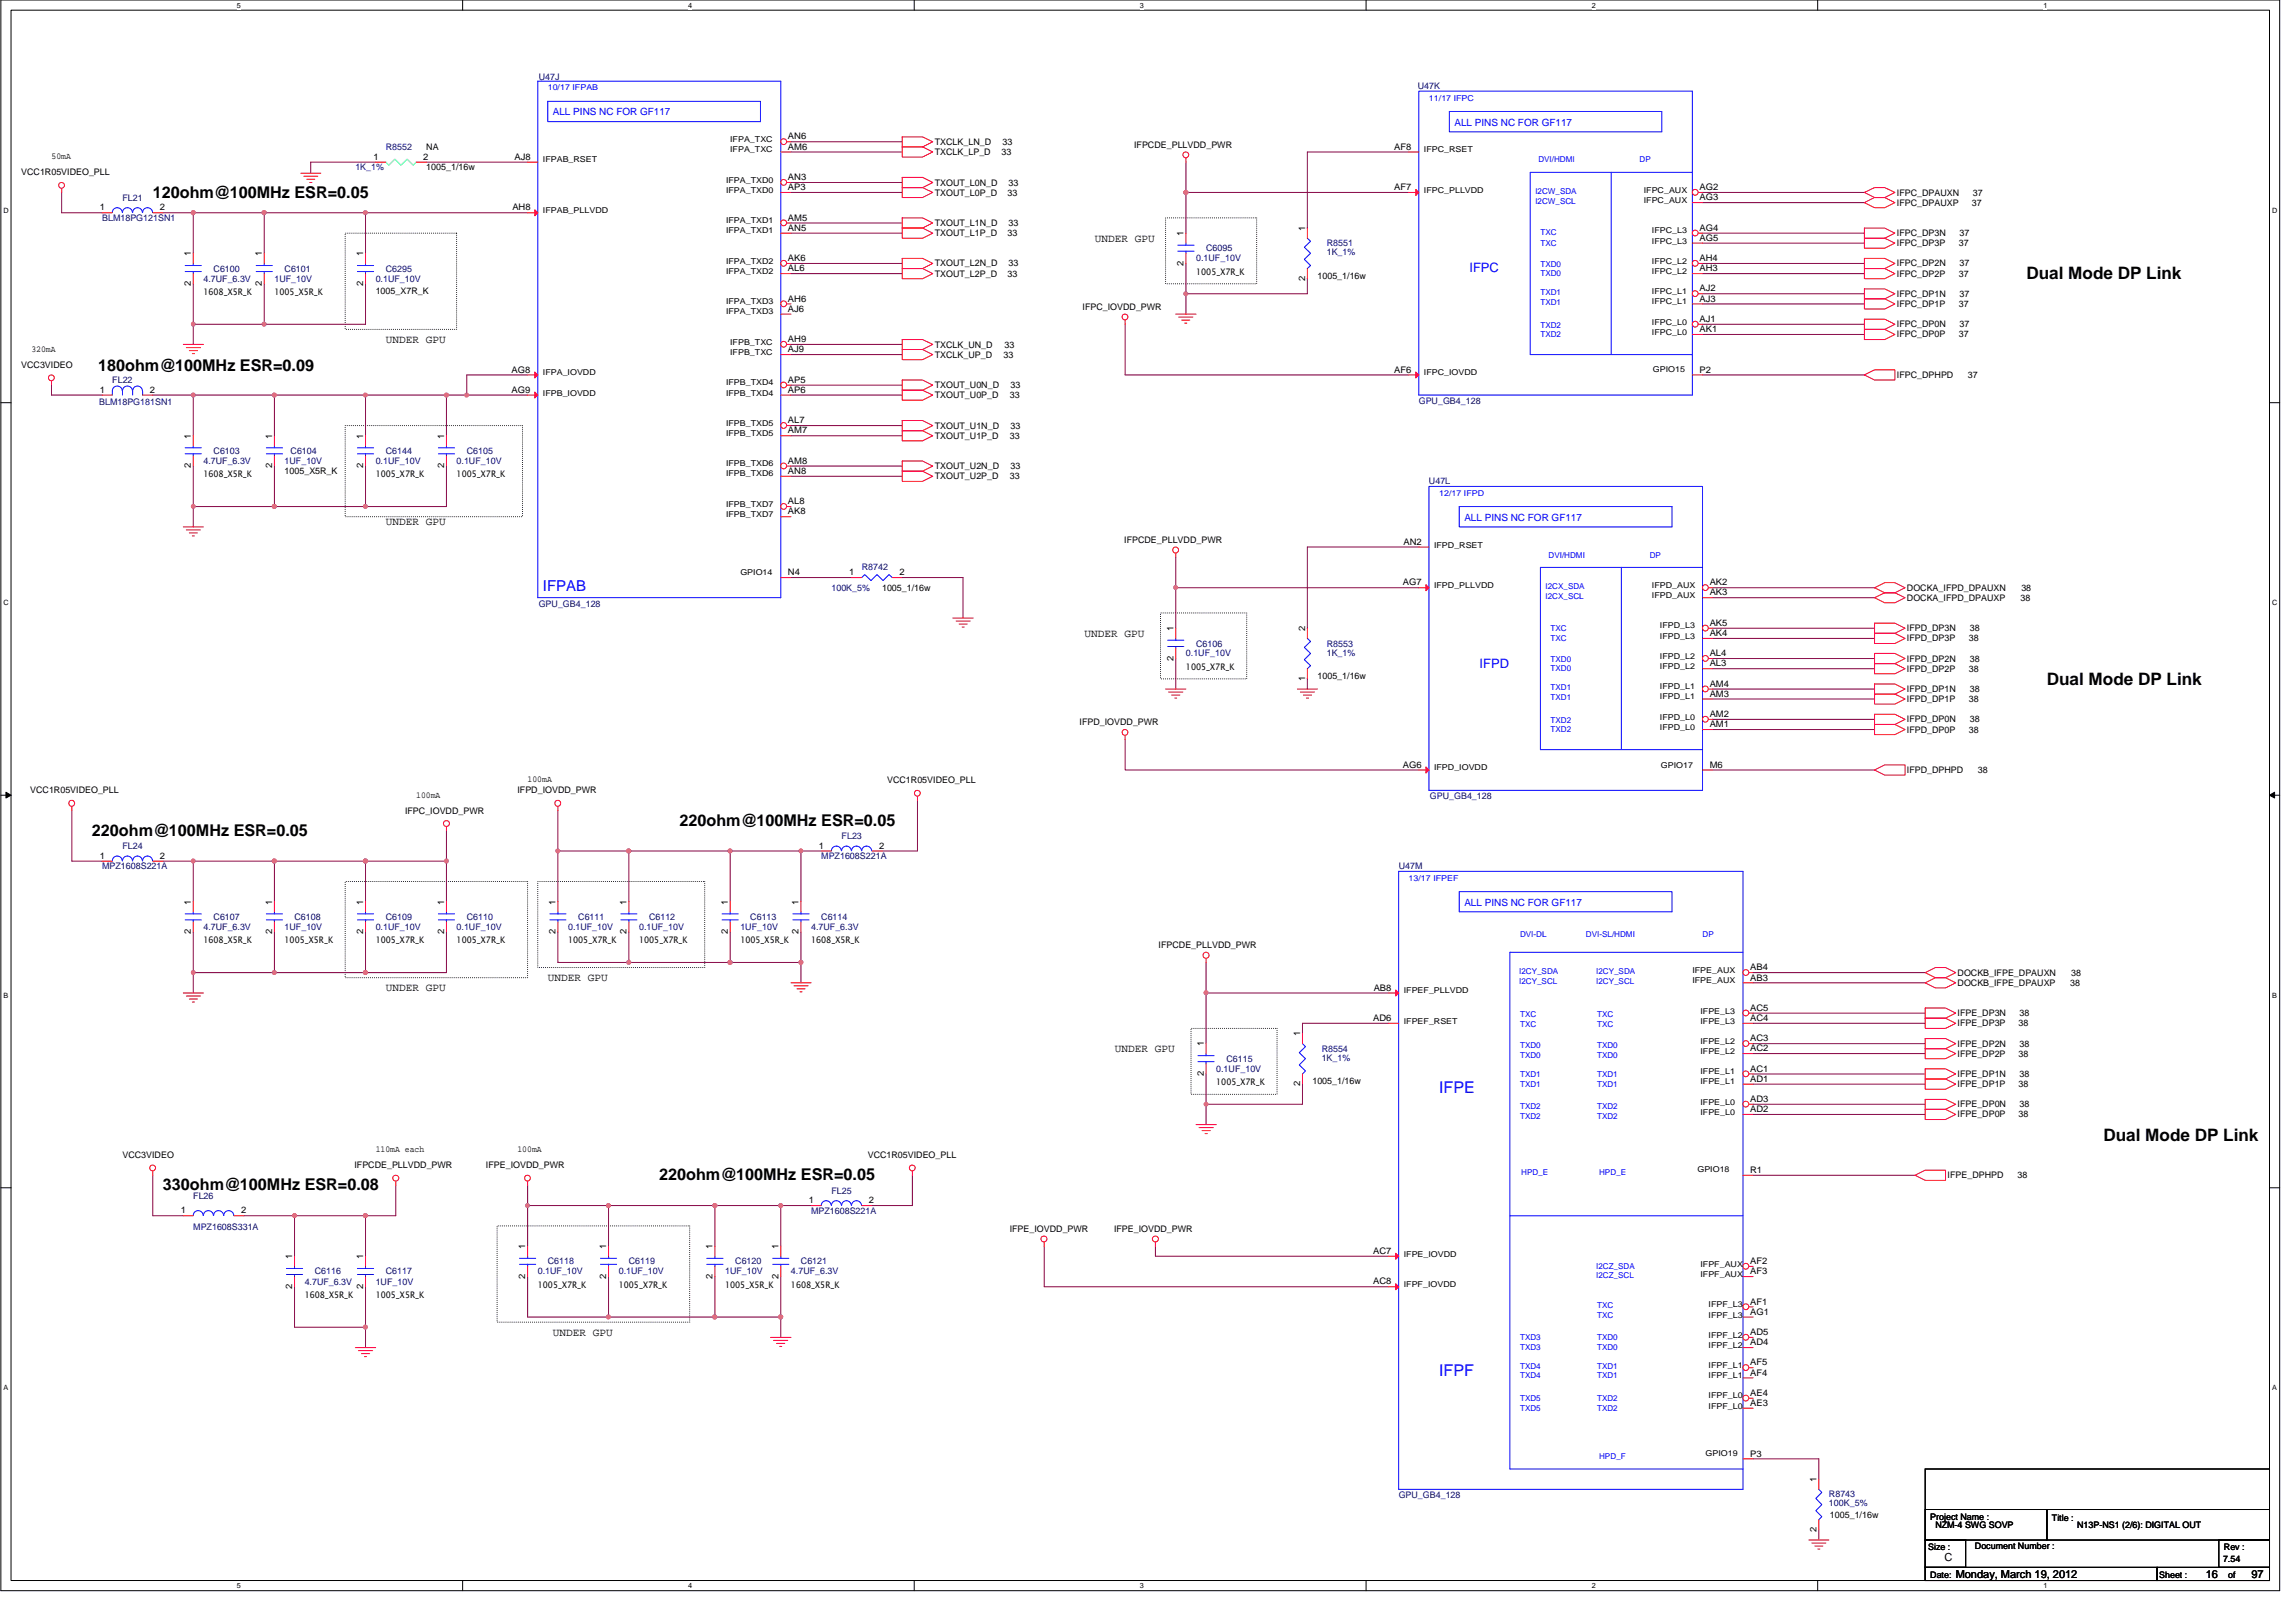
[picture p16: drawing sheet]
<svg xmlns="http://www.w3.org/2000/svg" width="420mm" height="297mm" viewBox="0 0 420 297" stroke-linecap="round" stroke-linejoin="round" font-family="sans-serif">
<defs><g id="words">
<g font-size="3.1">
<text x="371" y="51.1">Dual Mode DP Link</text>
<text x="374.7" y="125.3">Dual Mode DP Link</text>
<text x="385.1" y="208.9">Dual Mode DP Link</text>
</g>
<g font-size="3">
<text x="28" y="36.2">120ohm@100MHz ESR=0.05</text>
<text x="18" y="67.9">180ohm@100MHz ESR=0.09</text>
<text x="16.8" y="153">220ohm@100MHz ESR=0.05</text>
<text x="124.4" y="151.1">220ohm@100MHz ESR=0.05</text>
<text x="120.7" y="216">220ohm@100MHz ESR=0.05</text>
<text x="29.8" y="217.8">330ohm@100MHz ESR=0.08</text>
</g>
<g font-size="3" fill="#00f">
<text x="263.5" y="200">IFPE</text>
<text x="263.5" y="251.9">IFPF</text>
</g>
<text font-size="2.8" fill="#00f" x="99.4" y="108.2">IFPAB</text>
<g font-size="2.4" fill="#00f">
<text x="269" y="49.9">IFPC</text>
<text x="270.9" y="122.2">IFPD</text>
</g>
<g font-size="2">
<text x="200.4" y="44.2">UNDER GPU</text>
<text x="70.6" y="62.8">UNDER GPU</text>
<text x="70.6" y="96.1">UNDER GPU</text>
<text x="198.6" y="116.5">UNDER GPU</text>
<text x="100.3" y="179.6">UNDER GPU</text>
<text x="70.6" y="181.4">UNDER GPU</text>
<text x="204.1" y="192.6">UNDER GPU</text>
<text x="101.2" y="244.5">UNDER GPU</text>
<text x="356" y="285.6">C</text>
<text x="358" y="288.8">Monday, March 19, 2012</text>
<text x="403.8" y="288.8">16</text>
<text x="412.2" y="288.8">97</text>
</g>
<g font-size="1.8" fill="#00f">
<text x="101.2" y="21.1">ALL PINS NC FOR GF117</text>
<text x="266.3" y="23">ALL PINS NC FOR GF117</text>
<text x="268.1" y="95.3">ALL PINS NC FOR GF117</text>
<text x="268.1" y="165.8">ALL PINS NC FOR GF117</text>
</g>
<g font-size="1.7" fill="#000080">
<text x="98.6" y="14.6">U47J</text>
<text x="259.6" y="16.3">U47K</text>
<text x="70.6" y="27.4">R8552</text>
<text x="65.1" y="31.2">1K_1%</text>
<text x="18.7" y="40.4">BLM18PG121SN1</text>
<text x="22.4" y="36.7">FL21</text>
<text x="219" y="47.8">0.1UF_10V</text>
<text x="220.8" y="46">C6095</text>
<text x="242.9" y="45.1">R8551</text>
<text x="242.9" y="46.7">1K_1%</text>
<text x="37.2" y="51.6">4.7UF_6.3V</text>
<text x="39.1" y="49.7">C6100</text>
<text x="50.2" y="51.6">1UF_10V</text>
<text x="52.1" y="49.7">C6101</text>
<text x="68.8" y="51.6">0.1UF_10V</text>
<text x="70.6" y="49.7">C6295</text>
<text x="20.6" y="70.1">FL22</text>
<text x="18.1" y="74.2">BLM18PG181SN1</text>
<text x="259.7" y="74">GPU_GB4_128</text>
<text x="39.1" y="83.1">C6103</text>
<text x="53.2" y="83.1">C6104</text>
<text x="70.6" y="83.1">C6144</text>
<text x="85.5" y="83.1">C6105</text>
<text x="37.2" y="84.9">4.7UF_6.3V</text>
<text x="52.1" y="84.9">1UF_10V</text>
<text x="68.8" y="84.9">0.1UF_10V</text>
<text x="83.6" y="84.9">0.1UF_10V</text>
<text x="261.6" y="88.6">U47L</text>
<text x="157.8" y="104.4">R8742</text>
<text x="98.6" y="111.1">GPU_GB4_128</text>
<text x="152.2" y="108.1">100K_5%</text>
<text x="219" y="118.3">C6106</text>
<text x="242.9" y="118.3">R8553</text>
<text x="242.9" y="120">1K_1%</text>
<text x="217.1" y="120.1">0.1UF_10V</text>
<text x="261.8" y="146.3">GPU_GB4_128</text>
<text x="22.4" y="155.4">FL24</text>
<text x="154.1" y="153.5">FL23</text>
<text x="18.7" y="159.1">MPZ1608S221A</text>
<text x="150.4" y="157.2">MPZ1608S221A</text>
<text x="256.1" y="159.1">U47M</text>
<text x="37.2" y="170.2">4.7UF_6.3V</text>
<text x="39.1" y="168.4">C6107</text>
<text x="52.1" y="170.2">1UF_10V</text>
<text x="53.9" y="168.4">C6108</text>
<text x="68.8" y="170.2">0.1UF_10V</text>
<text x="70.6" y="168.4">C6109</text>
<text x="83.6" y="170.2">0.1UF_10V</text>
<text x="85.5" y="168.4">C6110</text>
<text x="104" y="170.2">0.1UF_10V</text>
<text x="105.9" y="168.4">C6111</text>
<text x="117" y="170.2">0.1UF_10V</text>
<text x="118.8" y="168.4">C6112</text>
<text x="135.5" y="170.2">1UF_10V</text>
<text x="137.4" y="168.4">C6113</text>
<text x="148.5" y="170.2">4.7UF_6.3V</text>
<text x="150.4" y="168.4">C6114</text>
<text x="222.7" y="196.2">0.1UF_10V</text>
<text x="224.5" y="194.3">C6115</text>
<text x="242" y="192.5">R8554</text>
<text x="242" y="194.1">1K_1%</text>
<text x="35.4" y="219.4">FL26</text>
<text x="152.2" y="218.4">FL25</text>
<text x="35.4" y="225.1">MPZ1608S331A</text>
<text x="148.5" y="222.1">MPZ1608S221A</text>
<text x="57.6" y="233.3">C6116</text>
<text x="70.6" y="233.3">C6117</text>
<text x="98.5" y="233.3">0.1UF_10V</text>
<text x="100.3" y="231.4">C6118</text>
<text x="113.3" y="233.3">0.1UF_10V</text>
<text x="115.1" y="231.4">C6119</text>
<text x="132.7" y="233.3">1UF_10V</text>
<text x="134.6" y="231.4">C6120</text>
<text x="144.8" y="233.3">4.7UF_6.3V</text>
<text x="146.6" y="231.4">C6121</text>
<text x="55.8" y="235.1">4.7UF_6.3V</text>
<text x="68.8" y="235.1">1UF_10V</text>
<text x="256.1" y="274.2">GPU_GB4_128</text>
<text x="334.8" y="274.1">R8743</text>
<text x="334.8" y="275.7">100K_5%</text>
</g>
<g font-size="1.7">
<text x="9.4" y="29.1">50mA</text>
<text x="68.4" y="29.3">1</text>
<text x="77.5" y="29.3">2</text>
<text x="78" y="27.4">NA</text>
<text x="94.2" y="29.3">AJ8</text>
<text x="144.3" y="27.4">AM6</text>
<text x="144.3" y="25.5">AN6</text>
<text x="171.1" y="28.4">TXCLK_LP_D</text>
<text x="171.1" y="26.5">TXCLK_LN_D</text>
<text x="183.4" y="28.4">33</text>
<text x="183.5" y="26.5">33</text>
<text x="207.6" y="27.1">IFPCDE_PLLVDD_PWR</text>
<text x="255.3" y="27.4">AF8</text>
<text x="3.9" y="32.1">VCC1R05VIDEO_PLL</text>
<text x="78" y="31.2">1005_1/16w</text>
<text x="144.3" y="34.8">AP3</text>
<text x="144.3" y="33">AN3</text>
<text x="171.1" y="34">TXOUT_L0N_D</text>
<text x="171.1" y="35.8">TXOUT_L0P_D</text>
<text x="184.5" y="35.8">33</text>
<text x="184.6" y="34">33</text>
<text x="255.3" y="34.8">AF7</text>
<text x="311.1" y="34.8">AG2</text>
<text x="347.3" y="35.8">IFPC_DPAUXN</text>
<text x="361.2" y="35.8">37</text>
<text x="18.3" y="38.5">1</text>
<text x="29.3" y="38.5">2</text>
<text x="93.8" y="38.5">AH8</text>
<text x="144.3" y="40.4">AM5</text>
<text x="171.1" y="41.4">TXOUT_L1N_D</text>
<text x="184.6" y="41.4">33</text>
<text x="311.1" y="36.7">AG3</text>
<text x="347.3" y="37.6">IFPC_DPAUXP</text>
<text x="361" y="37.6">37</text>
<text x="35" y="46.9" transform="rotate(-90 35 46.9)">1</text>
<text x="48" y="46.9" transform="rotate(-90 48 46.9)">1</text>
<text x="66.5" y="46.9" transform="rotate(-90 66.5 46.9)">1</text>
<text x="144.3" y="47.8">AK6</text>
<text x="144.3" y="42.2">AN5</text>
<text x="171.1" y="43.2">TXOUT_L1P_D</text>
<text x="184.5" y="43.2">33</text>
<text x="216.7" y="43.2" transform="rotate(-90 216.7 43.2)">1</text>
<text x="238.9" y="42.3" transform="rotate(-90 238.9 42.3)">1</text>
<text x="311.1" y="47.8">AH4</text>
<text x="311.1" y="44.1">AG5</text>
<text x="311.1" y="42.2">AG4</text>
<text x="347.3" y="45.1">IFPC_DP3P</text>
<text x="347.3" y="43.2">IFPC_DP3N</text>
<text x="358.6" y="45.1">37</text>
<text x="358.8" y="43.2">37</text>
<text x="35" y="52.4" transform="rotate(-90 35 52.4)">2</text>
<text x="37.2" y="53.9">1608_X5R_K</text>
<text x="48" y="52.4" transform="rotate(-90 48 52.4)">2</text>
<text x="50.2" y="53.9">1005_X5R_K</text>
<text x="66.5" y="52.4" transform="rotate(-90 66.5 52.4)">2</text>
<text x="68.8" y="53.8">1005_X7R_K</text>
<text x="144.3" y="49.7">AL6</text>
<text x="171.1" y="50.6">TXOUT_L2P_D</text>
<text x="171.1" y="48.8">TXOUT_L2N_D</text>
<text x="184.5" y="50.6">33</text>
<text x="184.6" y="48.8">33</text>
<text x="216.7" y="48.6" transform="rotate(-90 216.7 48.6)">2</text>
<text x="219" y="50.2">1005_X7R_K</text>
<text x="238.9" y="51.4" transform="rotate(-90 238.9 51.4)">2</text>
<text x="241.2" y="51">1005_1/16w</text>
<text x="311.1" y="53.3">AJ2</text>
<text x="311.1" y="49.7">AH3</text>
<text x="347.3" y="50.6">IFPC_DP2P</text>
<text x="347.3" y="48.8">IFPC_DP2N</text>
<text x="358.6" y="50.6">37</text>
<text x="358.8" y="48.8">37</text>
<text x="144.3" y="57.1">AJ6</text>
<text x="144.3" y="55.2">AH6</text>
<text x="198.2" y="56.7">IFPC_IOVDD_PWR</text>
<text x="311.1" y="58.9">AJ1</text>
<text x="311.1" y="55.2">AJ3</text>
<text x="347.3" y="54.4">IFPC_DP1N</text>
<text x="347.3" y="59.9">IFPC_DP0N</text>
<text x="347.3" y="56.2">IFPC_DP1P</text>
<text x="358.6" y="56.2">37</text>
<text x="358.8" y="54.4">37</text>
<text x="358.8" y="59.9">37</text>
<text x="5.7" y="64.3">320mA</text>
<text x="144.3" y="64.5">AJ9</text>
<text x="144.3" y="62.6">AH9</text>
<text x="171.1" y="65.4">TXCLK_UP_D</text>
<text x="171.1" y="63.6">TXCLK_UN_D</text>
<text x="183.7" y="65.4">33</text>
<text x="183.9" y="63.6">33</text>
<text x="311.1" y="60.8">AK1</text>
<text x="347.3" y="61.8">IFPC_DP0P</text>
<text x="358.6" y="61.8">37</text>
<text x="3.9" y="67.3">VCC3VIDEO</text>
<text x="18.3" y="71.9">1</text>
<text x="27.4" y="71.9">2</text>
<text x="93.7" y="71.9">AG9</text>
<text x="93.7" y="68.2">AG8</text>
<text x="144.3" y="71.9">AP6</text>
<text x="144.3" y="70.1">AP5</text>
<text x="171.1" y="71">TXOUT_U0N_D</text>
<text x="185" y="71">33</text>
<text x="255.3" y="68.2">AF6</text>
<text x="311.1" y="68.2">P2</text>
<text x="347.3" y="69.2">IFPC_DPHPD</text>
<text x="360.2" y="69.2">37</text>
<text x="144.3" y="77.5">AL7</text>
<text x="171.1" y="72.9">TXOUT_U0P_D</text>
<text x="184.9" y="72.9">33</text>
<text x="35" y="80.3" transform="rotate(-90 35 80.3)">1</text>
<text x="49.8" y="80.3" transform="rotate(-90 49.8 80.3)">1</text>
<text x="66.5" y="80.3" transform="rotate(-90 66.5 80.3)">1</text>
<text x="81.3" y="80.3" transform="rotate(-90 81.3 80.3)">1</text>
<text x="144.3" y="79.3">AM7</text>
<text x="171.1" y="78.4">TXOUT_U1N_D</text>
<text x="171.1" y="80.3">TXOUT_U1P_D</text>
<text x="184.9" y="80.3">33</text>
<text x="185" y="78.4">33</text>
<text x="35" y="85.7" transform="rotate(-90 35 85.7)">2</text>
<text x="37.2" y="87.3">1608_X5R_K</text>
<text x="49.8" y="85.7" transform="rotate(-90 49.8 85.7)">2</text>
<text x="52.1" y="86.8">1005_X5R_K</text>
<text x="66.5" y="85.7" transform="rotate(-90 66.5 85.7)">2</text>
<text x="68.8" y="87.3">1005_X7R_K</text>
<text x="81.3" y="85.7" transform="rotate(-90 81.3 85.7)">2</text>
<text x="83.6" y="87.3">1005_X7R_K</text>
<text x="144.3" y="86.7">AN8</text>
<text x="144.3" y="84.9">AM8</text>
<text x="171.1" y="87.7">TXOUT_U2P_D</text>
<text x="171.1" y="85.9">TXOUT_U2N_D</text>
<text x="184.9" y="87.7">33</text>
<text x="185" y="85.9">33</text>
<text x="144.3" y="94.1">AK8</text>
<text x="144.3" y="92.3">AL8</text>
<text x="205.8" y="99.4">IFPCDE_PLLVDD_PWR</text>
<text x="257" y="99.7">AN2</text>
<text x="144.3" y="105.3">N4</text>
<text x="155.5" y="105.3">1</text>
<text x="164.7" y="105.3">2</text>
<text x="256.8" y="107.1">AG7</text>
<text x="313" y="107.1">AK2</text>
<text x="161.5" y="108.1">1005_1/16w</text>
<text x="313" y="109">AK3</text>
<text x="349.1" y="110">DOCKA_IFPD_DPAUXP</text>
<text x="349.1" y="108.1">DOCKA_IFPD_DPAUXN</text>
<text x="369.9" y="110">38</text>
<text x="370.1" y="108.1">38</text>
<text x="214.8" y="115.5" transform="rotate(-90 214.8 115.5)">1</text>
<text x="238.9" y="115.5" transform="rotate(-90 238.9 115.5)">2</text>
<text x="313" y="116.4">AK4</text>
<text x="313" y="114.6">AK5</text>
<text x="349.1" y="117.4">IFPD_DP3P</text>
<text x="349.1" y="115.5">IFPD_DP3N</text>
<text x="360.5" y="117.4">38</text>
<text x="360.6" y="115.5">38</text>
<text x="214.8" y="120.9" transform="rotate(-90 214.8 120.9)">2</text>
<text x="217.1" y="122.6">1005_X7R_K</text>
<text x="238.9" y="124.7" transform="rotate(-90 238.9 124.7)">1</text>
<text x="241.2" y="124.2">1005_1/16w</text>
<text x="313" y="125.7">AM4</text>
<text x="313" y="122">AL3</text>
<text x="313" y="120.1">AL4</text>
<text x="349.1" y="122.9">IFPD_DP2P</text>
<text x="349.1" y="121.1">IFPD_DP2N</text>
<text x="360.5" y="122.9">38</text>
<text x="360.6" y="121.1">38</text>
<text x="313" y="131.2">AM2</text>
<text x="313" y="127.5">AM3</text>
<text x="349.1" y="128.5">IFPD_DP1P</text>
<text x="349.1" y="126.7">IFPD_DP1N</text>
<text x="360.5" y="128.5">38</text>
<text x="360.6" y="126.7">38</text>
<text x="197.6" y="132.8">IFPD_IOVDD_PWR</text>
<text x="313" y="133.1">AM1</text>
<text x="349.1" y="132.2">IFPD_DP0N</text>
<text x="349.1" y="134.1">IFPD_DP0P</text>
<text x="360.5" y="134.1">38</text>
<text x="360.6" y="132.2">38</text>
<text x="96.6" y="143.2">100mA</text>
<text x="162.4" y="143.3">VCC1R05VIDEO_PLL</text>
<text x="256.8" y="140.5">AG6</text>
<text x="313" y="140.5">M6</text>
<text x="349.1" y="141.5">IFPD_DPHPD</text>
<text x="362.1" y="141.5">38</text>
<text x="5.5" y="145.2">VCC1R05VIDEO_PLL</text>
<text x="74.2" y="148.9">IFPC_IOVDD_PWR</text>
<text x="76.2" y="146">100mA</text>
<text x="94.7" y="145.2">IFPD_IOVDD_PWR</text>
<text x="149.9" y="155.3">1</text>
<text x="160.9" y="155.3">2</text>
<text x="18.3" y="157.2">1</text>
<text x="29.3" y="157.2">2</text>
<text x="35" y="165.6" transform="rotate(-90 35 165.6)">1</text>
<text x="49.8" y="165.6" transform="rotate(-90 49.8 165.6)">1</text>
<text x="66.5" y="165.6" transform="rotate(-90 66.5 165.6)">1</text>
<text x="81.3" y="165.6" transform="rotate(-90 81.3 165.6)">1</text>
<text x="101.7" y="165.6" transform="rotate(-90 101.7 165.6)">1</text>
<text x="114.7" y="165.6" transform="rotate(-90 114.7 165.6)">1</text>
<text x="133.3" y="165.6" transform="rotate(-90 133.3 165.6)">1</text>
<text x="146.2" y="165.6" transform="rotate(-90 146.2 165.6)">1</text>
<text x="35" y="171" transform="rotate(-90 35 171)">2</text>
<text x="37.2" y="172.6">1608_X5R_K</text>
<text x="49.8" y="171" transform="rotate(-90 49.8 171)">2</text>
<text x="52.1" y="172.6">1005_X5R_K</text>
<text x="66.5" y="171" transform="rotate(-90 66.5 171)">2</text>
<text x="68.8" y="172.6">1005_X7R_K</text>
<text x="81.3" y="171" transform="rotate(-90 81.3 171)">2</text>
<text x="83.6" y="172.6">1005_X7R_K</text>
<text x="101.7" y="171" transform="rotate(-90 101.7 171)">2</text>
<text x="104" y="172.6">1005_X7R_K</text>
<text x="114.7" y="171" transform="rotate(-90 114.7 171)">2</text>
<text x="117" y="172.6">1005_X7R_K</text>
<text x="133.3" y="171" transform="rotate(-90 133.3 171)">2</text>
<text x="135.5" y="172.6">1005_X5R_K</text>
<text x="146.2" y="171" transform="rotate(-90 146.2 171)">2</text>
<text x="148.5" y="172.6">1608_X5R_K</text>
<text x="212.1" y="173.6">IFPCDE_PLLVDD_PWR</text>
<text x="320.4" y="179.5">AB3</text>
<text x="320.4" y="177.6">AB4</text>
<text x="358.4" y="178.6">DOCKB_IFPE_DPAUXN</text>
<text x="379.2" y="178.6">38</text>
<text x="251.5" y="181.3">AB8</text>
<text x="320.4" y="185">AC5</text>
<text x="358.4" y="186">IFPE_DP3N</text>
<text x="358.4" y="180.4">DOCKB_IFPE_DPAUXP</text>
<text x="369.7" y="186">38</text>
<text x="379" y="180.4">38</text>
<text x="220.4" y="191.5" transform="rotate(-90 220.4 191.5)">1</text>
<text x="238" y="189.7" transform="rotate(-90 238 189.7)">1</text>
<text x="251.4" y="186.9">AD6</text>
<text x="320.4" y="190.6">AC3</text>
<text x="320.4" y="186.9">AC4</text>
<text x="358.4" y="187.8">IFPE_DP3P</text>
<text x="358.4" y="191.6">IFPE_DP2N</text>
<text x="369.5" y="187.8">38</text>
<text x="369.7" y="191.6">38</text>
<text x="220.4" y="197" transform="rotate(-90 220.4 197)">2</text>
<text x="320.4" y="198">AD1</text>
<text x="320.4" y="196.1">AC1</text>
<text x="320.4" y="192.4">AC2</text>
<text x="358.4" y="197.1">IFPE_DP1N</text>
<text x="358.4" y="193.4">IFPE_DP2P</text>
<text x="369.5" y="193.4">38</text>
<text x="369.7" y="197.1">38</text>
<text x="222.7" y="198.6">1005_X7R_K</text>
<text x="238" y="198.8" transform="rotate(-90 238 198.8)">2</text>
<text x="240.3" y="198.4">1005_1/16w</text>
<text x="320.4" y="203.5">AD2</text>
<text x="320.4" y="201.7">AD3</text>
<text x="358.4" y="202.7">IFPE_DP0N</text>
<text x="358.4" y="199">IFPE_DP1P</text>
<text x="369.5" y="199">38</text>
<text x="369.7" y="202.7">38</text>
<text x="358.4" y="204.5">IFPE_DP0P</text>
<text x="369.5" y="204.5">38</text>
<text x="22.4" y="212">VCC3VIDEO</text>
<text x="64.9" y="213.8">IFPCDE_PLLVDD_PWR</text>
<text x="68.8" y="210.9">110mA each</text>
<text x="89" y="213.8">IFPE_IOVDD_PWR</text>
<text x="94.7" y="210.9">100mA</text>
<text x="158.9" y="212">VCC1R05VIDEO_PLL</text>
<text x="320.4" y="214.7">R1</text>
<text x="356.6" y="215.6">IFPE_DPHPD</text>
<text x="369.3" y="215.6">38</text>
<text x="148.1" y="220.2">1</text>
<text x="159.1" y="220.2">2</text>
<text x="33.1" y="222.1">1</text>
<text x="44.1" y="222.1">2</text>
<text x="184.9" y="225.5">IFPE_IOVDD_PWR</text>
<text x="204" y="225.5">IFPE_IOVDD_PWR</text>
<text x="53.5" y="230.5" transform="rotate(-90 53.5 230.5)">1</text>
<text x="66.5" y="230.5" transform="rotate(-90 66.5 230.5)">1</text>
<text x="96.2" y="228.6" transform="rotate(-90 96.2 228.6)">1</text>
<text x="111" y="228.6" transform="rotate(-90 111 228.6)">1</text>
<text x="130.5" y="228.6" transform="rotate(-90 130.5 228.6)">1</text>
<text x="142.5" y="228.6" transform="rotate(-90 142.5 228.6)">1</text>
<text x="251.4" y="229.5">AC7</text>
<text x="320.4" y="233.2">AF3</text>
<text x="320.4" y="231.4">AF2</text>
<text x="53.5" y="235.9" transform="rotate(-90 53.5 235.9)">2</text>
<text x="55.8" y="237.5">1608_X5R_K</text>
<text x="66.5" y="235.9" transform="rotate(-90 66.5 235.9)">2</text>
<text x="68.8" y="237.5">1005_X5R_K</text>
<text x="96.2" y="234.1" transform="rotate(-90 96.2 234.1)">2</text>
<text x="98.5" y="235.7">1005_X7R_K</text>
<text x="111" y="234.1" transform="rotate(-90 111 234.1)">2</text>
<text x="113.3" y="235.7">1005_X7R_K</text>
<text x="130.5" y="234.1" transform="rotate(-90 130.5 234.1)">2</text>
<text x="132.7" y="235.7">1005_X5R_K</text>
<text x="142.5" y="234.1" transform="rotate(-90 142.5 234.1)">2</text>
<text x="144.8" y="235.7">1608_X5R_K</text>
<text x="251.4" y="235.1">AC8</text>
<text x="320.4" y="238.8">AF1</text>
<text x="320.4" y="244.3">AD5</text>
<text x="320.4" y="240.6">AG1</text>
<text x="320.4" y="251.8">AF4</text>
<text x="320.4" y="249.9">AF5</text>
<text x="320.4" y="246.2">AD4</text>
<text x="320.4" y="257.3">AE3</text>
<text x="320.4" y="255.5">AE4</text>
<text x="320.4" y="266.6">P3</text>
<text x="332.6" y="271.3" transform="rotate(-90 332.6 271.3)">1</text>
<text x="332.6" y="280.4" transform="rotate(-90 332.6 280.4)">2</text>
<text x="335" y="277.7">1005_1/16w</text>
<text x="353.4" y="278.1">Project Name :</text>
<text x="354.3" y="279.6">NZM-4 SWG SOVP</text>
<text x="375.7" y="278.3">Title :</text>
<text x="380.3" y="279.6">N13P-NS1 (2/6): DIGITAL OUT</text>
<text x="353" y="283.7">Size :</text>
<text x="361.6" y="283.5">Document Number :</text>
<text x="407" y="285.9">7.54</text>
<text x="407.1" y="283.7">Rev :</text>
<text x="353.4" y="288.7">Date:</text>
<text x="395.3" y="288.7">Sheet :</text>
<text x="407.9" y="288.7">of</text>
</g>
<g font-size="1.5" fill="#00f">
<text x="100.3" y="16.6">10/17 IFPAB</text>
<text x="261.6" y="18.4">11/17 IFPC</text>
<text x="281.6" y="29.7">DVI/HDMI</text>
<text x="300.2" y="29.7">DP</text>
<text x="281.1" y="35.5">I2CW_SDA</text>
<text x="281.1" y="37.3">I2CW_SCL</text>
<text x="282" y="43.1">TXC</text>
<text x="282" y="45">TXC</text>
<text x="282" y="48.8">TXD0</text>
<text x="282" y="50.5">TXD0</text>
<text x="282" y="54">TXD1</text>
<text x="282" y="55.9">TXD1</text>
<text x="282" y="59.9">TXD2</text>
<text x="282" y="61.6">TXD2</text>
<text x="263.5" y="90.7">12/17 IFPD</text>
<text x="282.9" y="107.8">I2CX_SDA</text>
<text x="283.5" y="102.1">DVI/HDMI</text>
<text x="302" y="102.1">DP</text>
<text x="282.9" y="109.6">I2CX_SCL</text>
<text x="283.9" y="117.3">TXC</text>
<text x="283.9" y="115.4">TXC</text>
<text x="283.9" y="122.8">TXD0</text>
<text x="283.9" y="121.2">TXD0</text>
<text x="283.9" y="128.2">TXD1</text>
<text x="283.9" y="126.3">TXD1</text>
<text x="283.9" y="133.9">TXD2</text>
<text x="283.9" y="132.2">TXD2</text>
<text x="257.9" y="161.2">13/17 IFPEF</text>
<text x="278.3" y="171.4">DVI-DL</text>
<text x="290.4" y="171.4">DVI-SL/HDMI</text>
<text x="311.7" y="171.4">DP</text>
<text x="278.1" y="178.3">I2CY_SDA</text>
<text x="292.2" y="178.3">I2CY_SDA</text>
<text x="278.1" y="180.1">I2CY_SCL</text>
<text x="292.2" y="180.1">I2CY_SCL</text>
<text x="278.3" y="191.8">TXD0</text>
<text x="278.3" y="187.9">TXC</text>
<text x="278.3" y="186.1">TXC</text>
<text x="292.4" y="186.1">TXC</text>
<text x="292.4" y="187.9">TXC</text>
<text x="292.4" y="191.8">TXD0</text>
<text x="278.3" y="193.6">TXD0</text>
<text x="278.3" y="197.1">TXD1</text>
<text x="292.4" y="193.6">TXD0</text>
<text x="292.4" y="197.1">TXD1</text>
<text x="278.3" y="202.9">TXD2</text>
<text x="278.3" y="199">TXD1</text>
<text x="292.4" y="202.9">TXD2</text>
<text x="292.4" y="199">TXD1</text>
<text x="278.3" y="204.8">TXD2</text>
<text x="292.4" y="204.8">TXD2</text>
<text x="278.5" y="215">HPD_E</text>
<text x="292.8" y="215">HPD_E</text>
<text x="292.2" y="233.9">I2CZ_SCL</text>
<text x="292.2" y="232.2">I2CZ_SDA</text>
<text x="292.4" y="239.4">TXC</text>
<text x="278.3" y="245.2">TXD3</text>
<text x="292.4" y="245.2">TXD0</text>
<text x="292.4" y="241.3">TXC</text>
<text x="278.3" y="247.1">TXD3</text>
<text x="278.3" y="250.6">TXD4</text>
<text x="292.4" y="250.6">TXD1</text>
<text x="292.4" y="247.1">TXD0</text>
<text x="278.3" y="252.2">TXD4</text>
<text x="278.3" y="256.3">TXD5</text>
<text x="292.4" y="256.3">TXD2</text>
<text x="292.4" y="252.2">TXD1</text>
<text x="278.3" y="258.2">TXD5</text>
<text x="292.4" y="258.2">TXD2</text>
<text x="292.8" y="267.1">HPD_F</text>
</g>
<g font-size="1.5">
<text x="99.4" y="29.7">IFPAB_RSET</text>
<text x="133.7" y="27.9">IFPA_TXC</text>
<text x="133.7" y="26">IFPA_TXC</text>
<text x="260.7" y="27.9">IFPC_RSET</text>
<text x="132.9" y="35.3">IFPA_TXD0</text>
<text x="132.9" y="33.4">IFPA_TXD0</text>
<text x="260.7" y="35.3">IFPC_PLLVDD</text>
<text x="300.9" y="35.3">IFPC_AUX</text>
<text x="99.4" y="39">IFPAB_PLLVDD</text>
<text x="132.9" y="40.9">IFPA_TXD1</text>
<text x="300.9" y="37.2">IFPC_AUX</text>
<text x="132.9" y="42.7">IFPA_TXD1</text>
<text x="302.4" y="44.6">IFPC_L3</text>
<text x="302.4" y="42.7">IFPC_L3</text>
<text x="132.9" y="50.1">IFPA_TXD2</text>
<text x="132.9" y="48.3">IFPA_TXD2</text>
<text x="302.4" y="53.8">IFPC_L1</text>
<text x="302.4" y="50.1">IFPC_L2</text>
<text x="302.4" y="48.3">IFPC_L2</text>
<text x="132.9" y="57.5">IFPA_TXD3</text>
<text x="132.9" y="55.7">IFPA_TXD3</text>
<text x="302.4" y="59.4">IFPC_L0</text>
<text x="302.4" y="55.7">IFPC_L1</text>
<text x="133.7" y="65">IFPB_TXC</text>
<text x="133.7" y="63.1">IFPB_TXC</text>
<text x="302.4" y="61.3">IFPC_L0</text>
<text x="99.4" y="68.7">IFPA_IOVDD</text>
<text x="132.9" y="70.5">IFPB_TXD4</text>
<text x="260.7" y="68.7">IFPC_IOVDD</text>
<text x="302.6" y="68.1">GPIO15</text>
<text x="99.4" y="72.4">IFPB_IOVDD</text>
<text x="132.9" y="77.9">IFPB_TXD5</text>
<text x="132.9" y="72.4">IFPB_TXD4</text>
<text x="132.9" y="79.8">IFPB_TXD5</text>
<text x="132.9" y="87.2">IFPB_TXD6</text>
<text x="132.9" y="85.3">IFPB_TXD6</text>
<text x="132.9" y="94.6">IFPB_TXD7</text>
<text x="132.9" y="92.8">IFPB_TXD7</text>
<text x="262.5" y="100.2">IFPD_RSET</text>
<text x="135.5" y="105.2">GPIO14</text>
<text x="262.5" y="107.6">IFPD_PLLVDD</text>
<text x="302.4" y="107.6">IFPD_AUX</text>
<text x="302.4" y="109.5">IFPD_AUX</text>
<text x="303.9" y="116.9">IFPD_L3</text>
<text x="303.9" y="115">IFPD_L3</text>
<text x="303.9" y="122.4">IFPD_L2</text>
<text x="303.9" y="120.6">IFPD_L2</text>
<text x="303.9" y="131.7">IFPD_L0</text>
<text x="303.9" y="128">IFPD_L1</text>
<text x="303.9" y="126.2">IFPD_L1</text>
<text x="303.9" y="133.6">IFPD_L0</text>
<text x="262.5" y="141">IFPD_IOVDD</text>
<text x="304.1" y="140.6">GPIO17</text>
<text x="309.8" y="179.9">IFPE_AUX</text>
<text x="309.8" y="178.1">IFPE_AUX</text>
<text x="257" y="181.8">IFPEF_PLLVDD</text>
<text x="311.3" y="185.5">IFPE_L3</text>
<text x="257" y="187.3">IFPEF_RSET</text>
<text x="311.3" y="191.1">IFPE_L2</text>
<text x="311.3" y="187.3">IFPE_L3</text>
<text x="311.3" y="196.6">IFPE_L1</text>
<text x="311.3" y="192.9">IFPE_L2</text>
<text x="311.3" y="202.2">IFPE_L0</text>
<text x="311.3" y="198.5">IFPE_L1</text>
<text x="311.3" y="204">IFPE_L0</text>
<text x="310.8" y="214.6">GPIO18</text>
<text x="257" y="230">IFPE_IOVDD</text>
<text x="311.3" y="233.7">IFPF_AUX</text>
<text x="311.3" y="231.9">IFPF_AUX</text>
<text x="257" y="235.5">IFPF_IOVDD</text>
<text x="312.8" y="239.3">IFPF_L3</text>
<text x="312.8" y="244.8">IFPF_L2</text>
<text x="312.8" y="241.1">IFPF_L3</text>
<text x="312.8" y="250.4">IFPF_L1</text>
<text x="312.8" y="246.7">IFPF_L2</text>
<text x="312.8" y="257.8">IFPF_L0</text>
<text x="312.8" y="255.9">IFPF_L0</text>
<text x="312.8" y="252.2">IFPF_L1</text>
<text x="312.2" y="266.5">GPIO19</text>
</g>
<g font-size="1.3">
<text x="43.3" y="1.4">5</text>
<text x="126" y="1.4">4</text>
<text x="208.7" y="1.4">3</text>
<text x="291.4" y="1.4">2</text>
<text x="374.1" y="1.4">1</text>
<text x=".6" y="38.9">D</text>
<text x="416" y="38.9">D</text>
<text x=".6" y="110.8">C</text>
<text x="416" y="110.8">C</text>
<text x=".6" y="182.6">B</text>
<text x="416" y="182.6">B</text>
<text x=".6" y="254.5">A</text>
<text x="416" y="254.5">A</text>
<text x="43.3" y="290.7">5</text>
<text x="126" y="290.7">4</text>
<text x="208.7" y="290.7">3</text>
<text x="291.4" y="290.7">2</text>
<text x="374.1" y="290.7">1</text>
</g>
</g></defs>
<path d="M.2 0h417.2v291.1h-417.2zM2 1.9h413.5v287.4h-413.5z" fill="none" stroke="#000" stroke-width=".18"/>
<g fill="#fff">
<path d="M43.3 .2h.8v1.5h-.8z"/>
<path d="M43.3 289.5h.8v1.5h-.8z"/>
</g>
<path d="M84.7 0v1.9M84.7 289.3v1.8" fill="none" stroke="#000" stroke-width=".18"/>
<g fill="#fff">
<path d="M126 .2h.7v1.5h-.7z"/>
<path d="M126 289.5h.7v1.5h-.7z"/>
</g>
<path d="M167.4 0v1.9M167.4 289.3v1.8" fill="none" stroke="#000" stroke-width=".18"/>
<g fill="#fff">
<path d="M208.7 .2h.7v1.5h-.7z"/>
<path d="M208.7 289.5h.7v1.5h-.7z"/>
</g>
<path d="M250.1 0v1.9M250.1 289.3v1.8" fill="none" stroke="#000" stroke-width=".18"/>
<g fill="#fff">
<path d="M291.4 .2h.7v1.5h-.7z"/>
<path d="M291.4 289.5h.7v1.5h-.7z"/>
</g>
<path d="M332.8 0v1.9M332.8 289.3v1.8" fill="none" stroke="#000" stroke-width=".18"/>
<g fill="#fff">
<path d="M374.1 .2h.7v1.5h-.7z"/>
<path d="M374.1 289.5h.7v1.5h-.7z"/>
<path d="M.6 37.8h1v1.4h-1z"/>
<path d="M416 37.8h.9v1.4h-.9z"/>
<path d="M.6 109.6h1v1.5h-1z"/>
<path d="M416 109.6h.9v1.5h-.9z"/>
</g>
<path d="M.2 73.7h1.8M415.5 73.7h1.9" fill="none" stroke="#000" stroke-width=".18"/>
<g fill="#fff">
<path d="M.6 181.4h.9v1.5h-.9z"/>
<path d="M416 181.4h.8v1.5h-.8z"/>
</g>
<path d="M.2 145.5h1.8M415.5 145.5h1.9" fill="none" stroke="#000" stroke-width=".18"/>
<path d="M1.1 145l.9 .5-.9 .5zM415.5 145.5l.9-.5v1z" fill="#000" stroke="#000" stroke-width=".18"/>
<g fill="#fff">
<path d="M.6 253.3h.8v1.5h-.8z"/>
<path d="M416 253.3h.8v1.5h-.8z"/>
</g>
<path d="M.2 217.4h1.8M415.5 217.4h1.9M352.5 276.3h22.2v5.6h-22.2zM352.5 268.9h63v20.4h-63zM374.7 276.3h40.8v5.6h-40.8zM352.5 281.9h7.4v5h-7.4zM352.5 286.9h42.4v2.4h-42.4zM394.9 286.9h20.6v2.4h-20.6zM406.2 281.9h9.3v5h-9.3z" fill="none" stroke="#000" stroke-width=".18"/>
<path d="M213.4 39.9h16.7v12h-16.7zM63.2 42.7h20.4v17.6h-20.4zM63.2 77.9h32.5v16.7h-32.5zM212.5 112.2h15.8v12h-15.8zM63.2 161.3h33.4v17.6h-33.4zM98.5 161.3h30.5v15.8h-30.5zM218 188.2h15.8v12.1h-15.8zM91 224.4h35.3v17.6h-35.3z" fill="none" stroke="#000" stroke-width=".18" stroke-dasharray="0 .3"/>
<g fill="none" stroke="#800040" stroke-width=".18">
<path d="M11.3 35.2v3.7h7.4M29.8 38.9h5.6M35.4 38.9v7.5M35.4 38.9h13M48.4 38.9h18.5v7.5M48.4 38.9v7.5M66.9 38.9h29.7M68.8 29.7h-11.9v2M78.1 29.7h18.5M144.8 26h20.4M144.8 33.4h20.4M144.8 35.2h20.4"/>
<path d="M144.8 27.8h20.4M217.1 35.2v7.5M217.1 35.2h40.8M217.1 29.7v5.5M257.9 27.8h-18.6v13.9M311.7 35.2h29.6M311.7 37.1h29.6M35.4 51.9v7.5M35.4 59.4v3.6M35.4 59.4h13M48.4 51.9v7.5M66.9 51.9v7.5h-18.5"/>
<path d="M144.8 48.2h20.4M144.8 50.1h20.4M144.8 40.8h20.4M144.8 42.7h20.4M206 59.4v9.2h51.9M217.1 53.8v3.7M217.1 48.2v5.6M239.3 51v2.8h-22.2M311.7 44.5h29.6M311.7 42.7h29.6M311.7 50.1h29.6M311.7 48.2h29.6"/>
<path d="M311.7 59.4h29.6M311.7 55.6h29.6M311.7 53.8h29.6M9.4 70.5v1.8h9.3M28 72.3h7.4M35.4 72.3v7.5M35.4 72.3h14.8M50.2 72.3v7.5M50.2 72.3h16.7M66.9 72.3h14.8M66.9 72.3v7.5M81.7 72.3h3.8"/>
<path d="M81.7 72.3v7.5M85.5 72.3h11.1M96.6 68.6h-11.1v3.7M144.8 77.9h20.4M144.8 79.8h20.4M144.8 70.5h20.4M144.8 72.3h20.4M144.8 63h20.4M144.8 64.9h20.4M311.7 61.2h29.6M311.7 68.6h29.6M35.4 85.3v7.4"/>
<path d="M35.4 92.7v3.7M35.4 92.7h14.8M50.2 85.3v7.4M50.2 92.7h16.7M66.9 85.3v7.4M81.7 85.3v7.4h-14.8M144.8 85.3h20.4M144.8 87.2h20.4M144.8 105.7h11.1M165.2 105.7h11.1v7.4M215.3 107.6h44.4M215.3 102v5.6"/>
<path d="M215.3 107.6v7.4M259.7 100.1h-20.4v14.9M313.5 115h29.7M313.5 109.4h29.7M313.5 107.6h29.7M313.5 116.8h29.7M206 135.4v5.5h53.7M215.3 120.5v5.6M239.3 124.2v1.9M313.5 133.5h29.7M313.5 131.7h29.7M313.5 127.9h29.7"/>
<path d="M313.5 126.1h29.7M313.5 122.4h29.7M313.5 120.5h29.7M13.2 148.3v9.3h5.5M29.8 157.6h5.6M35.4 157.6v7.4M35.4 157.6h14.8M50.2 157.6h16.7M50.2 157.6v7.4M66.9 157.6v7.4M66.9 157.6h14.8M81.7 152.1v5.5"/>
<path d="M81.7 157.6v7.4M102.1 155.7h13M102.1 148.3v7.4M102.1 155.7v9.3M115.1 155.7h18.6M115.1 155.7v9.3M133.7 155.7v9.3M133.7 155.7h12.9M146.6 155.7h3.8M146.6 155.7v9.3M168 146.5v9.2h-6.5M313.5 140.9h29.7"/>
<path d="M35.4 178v3.7M35.4 170.6v7.4M35.4 178h14.8M50.2 178h16.7M50.2 170.6v7.4M66.9 170.6v7.4M81.7 170.6v7.4h-14.8M102.1 170.6v5.5h13M115.1 176.1h18.6M115.1 170.6v5.5M133.7 176.1h12.9M133.7 170.6v5.5"/>
<path d="M146.6 170.6v5.5M146.6 176.1v3.8M220.8 176.1v5.6M321 179.9h31.5M321 178h31.5M220.8 181.7h33.4M220.8 196.6v5.5M220.8 181.7v9.3M238.5 198.4v3.7h-17.7M254.2 187.3h-15.7v1.8M321 185.4h31.5M321 198.4h31.5"/>
<path d="M321 196.6h31.5M321 192.8h31.5M321 191h31.5M321 187.3h31.5M28 215.1v7.4h5.6M72.5 217v5.5h-5.6M96.6 217v3.6M167 215.1v5.5h-7.4M220.8 202.1v3.7M321 215.1h29.6M321 204h31.5M321 202.1h31.5"/>
<path d="M44.7 222.5h9.2M53.9 222.5h13M53.9 222.5v7.4M53.9 235.5v7.4h13M66.9 235.5v7.4M66.9 222.5v7.4M96.6 233.6v7.4h14.8M96.6 220.6v7.5M96.6 220.6h14.8M111.4 220.6h19.5M111.4 220.6v7.5M111.4 233.6v7.4"/>
<path d="M130.9 233.6v7.4M130.9 220.6v7.5M130.9 220.6h12M142.9 220.6v7.5M142.9 233.6v7.4M142.9 220.6h5.6M191.2 228.1v7.4h63M211.5 228.1v1.8h42.7M66.9 242.9v3.7M111.4 241h19.5M130.9 241h12M142.9 241v3.8"/>
<path d="M321 267h12v3.7M333 280v1.9"/>
</g>
<g fill="#f0f" stroke="#f0f" stroke-width=".18">
<circle cx="81.7" cy="72.3" r=".34"/>
<circle cx="50.2" cy="92.7" r=".37"/>
<circle cx="35.4" cy="92.7" r=".35"/>
<circle cx="35.4" cy="72.3" r=".34"/>
<circle cx="85.4" cy="72.3" r=".36"/>
<circle cx="50.2" cy="72.3" r=".36"/>
<circle cx="66.9" cy="92.7" r=".37"/>
<circle cx="217.1" cy="53.8" r=".36"/>
<circle cx="217.1" cy="35.2" r=".36"/>
<circle cx="66.9" cy="157.6" r=".37"/>
<circle cx="50.2" cy="157.6" r=".37"/>
<circle cx="66.9" cy="178" r=".37"/>
<circle cx="50.2" cy="178" r=".37"/>
<circle cx="53.9" cy="222.5" r=".35"/>
<circle cx="66.9" cy="242.9" r=".37"/>
<circle cx="66.9" cy="222.5" r=".37"/>
<circle cx="142.9" cy="241" r=".37"/>
<circle cx="130.9" cy="241" r=".37"/>
<circle cx="35.4" cy="157.6" r=".35"/>
<circle cx="146.6" cy="176.1" r=".35"/>
<circle cx="133.6" cy="176.1" r=".37"/>
<circle cx="133.7" cy="155.7" r=".36"/>
<circle cx="146.6" cy="155.7" r=".34"/>
<circle cx="102.1" cy="155.7" r=".36"/>
<circle cx="115.1" cy="155.7" r=".36"/>
<circle cx="96.6" cy="220.6" r=".36"/>
<circle cx="111.4" cy="220.6" r=".36"/>
<circle cx="35.4" cy="178" r=".35"/>
<circle cx="142.9" cy="220.6" r=".36"/>
<circle cx="130.9" cy="220.6" r=".36"/>
<circle cx="111.4" cy="241" r=".37"/>
<circle cx="35.4" cy="38.9" r=".35"/>
<circle cx="35.4" cy="59.3" r=".35"/>
<circle cx="48.3" cy="59.3" r=".37"/>
<circle cx="48.3" cy="38.9" r=".37"/>
<circle cx="66.9" cy="38.9" r=".37"/>
<circle cx="220.8" cy="202.1" r=".34"/>
<circle cx="220.8" cy="181.7" r=".34"/>
<circle cx="215.2" cy="107.5" r=".36"/>
<circle cx="115.1" cy="176.1" r=".37"/>
<circle cx="81.7" cy="157.6" r=".35"/>
<circle cx="66.9" cy="72.3" r=".36"/>
</g>
<g fill="none" stroke="#f00" stroke-width=".18">
<path d="M11.3 34.5v.7M55.1 31.7h3.6M55.6 32.3h2.6M56.2 32.8h1.4M56.7 33.4h.4M96.6 38.9h1.9M96.6 29.7h1.9M165.2 32.5h3.7l1.9 .9-1.9 .9h-3.7zM165.2 39.9h3.7l1.9 .9-1.9 .9h-3.7zM165.2 34.3h3.7l1.9 .9-1.9 1h-3.7zM165.2 26.9h3.7l1.9 .9-1.9 .9h-3.7zM165.2 25.1h3.7l1.9 .9-1.9 .9h-3.7z"/>
<path d="M217.1 28.9v.8M341.3 37.1l1.9-.9h1.8l1.9 .9-1.9 .9h-1.8zM341.3 35.2l1.9-.9h1.8l1.9 .9-1.9 1h-1.8zM48.4 46.4v1.8M48.4 50.1v1.8M165.2 41.7h3.7l1.9 1-1.9 .9h-3.7zM165.2 49.1h3.7l1.9 1-1.9 .9h-3.7zM165.2 47.3h3.7l1.9 .9-1.9 .9h-3.7zM206 58.6v.8M215.3 57.5h3.7M215.8 58h2.6M216.4 58.6h1.4"/>
<path d="M216.9 59.1h.4M341.3 52.9h3.7l1.9 .9-1.9 .9h-3.7zM341.3 43.6h3.7l1.9 .9-1.9 .9h-3.7zM341.3 41.7h3.7l1.9 1-1.9 .9h-3.7zM341.3 58.4h3.7l1.9 1-1.9 .9h-3.7zM341.3 54.7h3.7l1.9 .9-1.9 1h-3.7zM341.3 49.1h3.7l1.9 1-1.9 .9h-3.7zM341.3 47.3h3.7l1.9 .9-1.9 .9h-3.7zM9.4 69.7v.8M33.6 63h3.6M34.1 63.6h2.6M34.7 64.2h1.4"/>
<path d="M35.2 64.7h.4M96.6 72.3h1.9M96.6 68.6h1.9M165.2 64h3.7l1.9 .9-1.9 .9h-3.7zM165.2 62.1h3.7l1.9 .9-1.9 1h-3.7zM165.2 71.4h3.7l1.9 .9-1.9 .9h-3.7zM165.2 69.6h3.7l1.9 .9-1.9 .9h-3.7zM165.2 77h3.7l1.9 .9-1.9 .9h-3.7zM165.2 78.8h3.7l1.9 1-1.9 .9h-3.7zM341.3 60.3h3.7l1.9 .9-1.9 .9h-3.7zM341.3 68.6l1.9-.9h3.7v1.9h-3.7zM33.6 96.4h3.6"/>
<path d="M34.1 97h2.6M34.7 97.5h1.4M35.2 98.1h.4M142.9 94.6h1.9M165.2 86.2h3.7l1.9 1-1.9 .9h-3.7zM165.2 84.4h3.7l1.9 .9-1.9 .9h-3.7zM142.9 105.7h1.9M174.4 113.1h3.8M175 113.7h2.6M175.6 114.2h1.5M176.1 114.8h.4M215.3 101.3v.7"/>
<path d="M343.2 115.9h3.7l1.9 .9-1.9 1h-3.7zM343.2 114h3.7l1.9 1-1.9 .9h-3.7zM343.2 119.6h3.7l1.9 .9-1.9 1h-3.7zM343.2 109.4l1.8-.9h1.9l1.9 .9-1.9 .9h-1.9zM343.2 107.6l1.8-1h1.9l1.9 1-1.9 .9h-1.9zM206 134.6v.8M213.4 126.1h3.7M213.9 126.7h2.7M214.5 127.2h1.5M215.1 127.8h.3M237.5 126.1h3.7M238.1 126.7h2.6"/>
<path d="M238.6 127.2h1.5M239.2 127.8h.4M343.2 130.7h3.7l1.9 1-1.9 .9h-3.7zM343.2 127h3.7l1.9 .9-1.9 1h-3.7zM343.2 125.2h3.7l1.9 .9-1.9 .9h-3.7zM343.2 121.5h3.7l1.9 .9-1.9 .9h-3.7zM343.2 132.6h3.7l1.9 .9-1.9 1h-3.7zM13.2 147.6v.7M81.7 151.3v.8M102.1 147.6v.7M168 145.8v.7M343.2 140.9l1.8-.9h3.8v1.9h-3.8z"/>
<path d="M50.2 165v1.9M50.2 168.7v1.9M144.8 179.9h3.7M220.8 175.4v.7M352.5 178l1.8-.9h1.9l1.8 .9-1.8 .9h-1.9zM352.5 179.9l1.8-1h1.9l1.8 1-1.8 .9h-1.9zM33.6 181.7h3.6M34.1 182.3h2.6M34.7 182.8h1.4M35.2 183.4h.4M145.4 180.4h2.5M145.9 181h1.5"/>
<path d="M146.5 181.5h.3M352.5 195.6h3.7l1.8 1-1.8 .9h-3.7zM352.5 186.4h3.7l1.8 .9-1.8 .9h-3.7zM352.5 184.5h3.7l1.8 .9-1.8 1h-3.7zM352.5 197.5h3.7l1.8 .9-1.8 .9h-3.7zM352.5 191.9h3.7l1.8 .9-1.8 1h-3.7zM352.5 190.1h3.7l1.8 .9-1.8 .9h-3.7zM28 214.3v.8M72.5 216.2v.8M96.6 216.2v.8M167 214.3v.8M219 205.8h3.7"/>
<path d="M219.5 206.4h2.6M220.1 206.9h1.5M220.6 207.5h.4M350.6 215.1l1.9-.9h3.7v1.8h-3.7zM352.5 203h3.7l1.8 1-1.8 .9h-3.7zM352.5 201.2h3.7l1.8 .9-1.8 .9h-3.7zM130.9 228.1v1.8M130.9 231.8v1.8M191.2 227.3v.8M211.5 227.3v.8M65.1 246.6h3.7M65.6 247.2h2.6"/>
<path d="M66.2 247.7h1.5M66.7 248.3h.4M141.1 244.8h3.7M141.6 245.3h2.6M142.2 245.9h1.5M142.7 246.4h.4M331.2 281.9h3.6M331.7 282.4h2.6M332.3 283h1.4M332.8 283.5h.4"/>
<circle cx="11.3" cy="33.9" r=".54"/>
<circle cx="217.1" cy="28.3" r=".54"/>
<circle cx="206" cy="58" r=".54"/>
<circle cx="9.4" cy="69.1" r=".54"/>
<circle cx="215.2" cy="100.7" r=".55"/>
<circle cx="206" cy="134" r=".54"/>
<circle cx="13.1" cy="147" r=".55"/>
<circle cx="81.7" cy="150.7" r=".55"/>
<circle cx="102.1" cy="147" r=".55"/>
<circle cx="167.9" cy="145.2" r=".54"/>
<circle cx="220.8" cy="174.8" r=".56"/>
<circle cx="27.9" cy="213.8" r=".54"/>
<circle cx="72.5" cy="215.6" r=".55"/>
<circle cx="96.6" cy="215.6" r=".54"/>
<circle cx="167" cy="213.8" r=".54"/>
<circle cx="191.1" cy="226.8" r=".55"/>
<circle cx="211.5" cy="226.8" r=".55"/>
</g>
<g fill="none" stroke="#00f" stroke-width=".18">
<path d="M98.5 14.9h44.4v94.5h-44.4zM100.3 18.5h38.9v3.8h-38.9zM98.5 29.7h.1M98.5 38.9h.1M46.9 48.6h3M46.9 49.7h3M48.4 48.2v.4M48.4 49.7v.4M98.5 72.3h.1M98.5 68.6h.1M48.8 167.3h2.9M48.8 168.4h2.9"/>
<path d="M50.2 166.9v.4M50.2 168.4v.3M129.4 231.4h3M129.4 230.3h3M130.9 229.9v.4M130.9 231.4v.4"/>
</g>
<g fill="#f00" stroke="#f00" stroke-width=".18">
<path d="M97.9 71.8l.6 .5-.6 .6z"/>
<path d="M97.9 68.1l.6 .5-.6 .6z"/>
<path d="M97.9 38.4l.6 .5-.6 .6z"/>
</g>
<circle cx="143.5" cy="92.7" r=".54" fill="#fff" stroke="#f00" stroke-width=".18"/>
<path d="M142.9 87.2h1.9M144 92.7h.8" fill="none" stroke="#f00" stroke-width=".18"/>
<circle cx="143.5" cy="85.3" r=".54" fill="#fff" stroke="#f00" stroke-width=".18"/>
<path d="M142.9 79.8h1.9M144 85.3h.8" fill="none" stroke="#f00" stroke-width=".18"/>
<circle cx="143.5" cy="77.9" r=".54" fill="#fff" stroke="#f00" stroke-width=".18"/>
<path d="M142.9 72.3h1.9M144 77.9h.8" fill="none" stroke="#f00" stroke-width=".18"/>
<circle cx="143.5" cy="70.5" r=".54" fill="#fff" stroke="#f00" stroke-width=".18"/>
<path d="M142.9 64.9h1.9M144 70.5h.8" fill="none" stroke="#f00" stroke-width=".18"/>
<circle cx="143.5" cy="63" r=".54" fill="#fff" stroke="#f00" stroke-width=".18"/>
<path d="M142.9 57.5h1.9M144 63h.8" fill="none" stroke="#f00" stroke-width=".18"/>
<circle cx="143.5" cy="55.6" r=".54" fill="#fff" stroke="#f00" stroke-width=".18"/>
<path d="M142.9 50.1h1.9M144 55.6h.8" fill="none" stroke="#f00" stroke-width=".18"/>
<circle cx="143.5" cy="48.2" r=".54" fill="#fff" stroke="#f00" stroke-width=".18"/>
<path d="M142.9 42.7h1.9M144 48.2h.8" fill="none" stroke="#f00" stroke-width=".18"/>
<circle cx="143.5" cy="40.8" r=".54" fill="#fff" stroke="#f00" stroke-width=".18"/>
<path d="M142.9 35.2h1.9M144 40.8h.8" fill="none" stroke="#f00" stroke-width=".18"/>
<circle cx="143.5" cy="33.4" r=".54" fill="#fff" stroke="#f00" stroke-width=".18"/>
<path d="M142.9 27.8h1.9M144 33.4h.8" fill="none" stroke="#f00" stroke-width=".18"/>
<circle cx="143.5" cy="25.9" r=".54" fill="#fff" stroke="#f00" stroke-width=".18"/>
<g fill="none" stroke="#f00" stroke-width=".18">
<path d="M144 26h.8M257.9 35.2h1.8M257.9 27.8h1.8M66.9 46.4v1.8M66.9 50.1v1.8M66.9 79.8v1.8M257.9 68.6h1.8M309.8 68.6h1.9M309.8 61.2h1.9M66.9 83.4v1.9M239.3 115v1.8M239.3 122.4v1.8"/>
<path d="M18.7 157.6h1.9M28 157.6h1.8M150.4 155.7h1.8M159.6 155.7h1.9M133.7 165v1.9M133.7 168.7v1.9M146.6 165v1.9M146.6 168.7v1.9M33.6 222.5h1.8M42.8 222.5h1.9M53.9 229.9v1.9M53.9 233.6v1.9"/>
<path d="M111.4 228.1v1.8M111.4 231.8v1.8M148.5 220.6h1.9M157.8 220.6h1.8M333 270.7v1.9M333 278.1v1.9"/>
</g>
<g fill="none" stroke="#00f" stroke-width=".18">
<path d="M259.7 16.7h50.1v55.6h-50.1zM259.7 35.2h.1M259.7 27.8h.1M265.3 20.4h38.9v3.7h-38.9zM295 31.5v33.4M309.8 31.5h-29.6v33.4h29.6M65.4 49.7h3M65.4 48.6h3M66.9 48.2v.4M66.9 49.7v.4M259.7 68.6h.1M65.4 83.1h3"/>
<path d="M65.4 82h3M66.9 81.6v.4M66.9 83.1v.3M239.3 116.8l.6 .6-1.1 1.1 1.1 1.1-1.1 1.1 1.1 1.1-.6 .6M20.6 157.6a.91 .91 0 0 1 .9-.9 .91 .91 0 0 1 .9 .9M22.4 157.6a.91 .91 0 0 1 .9-.9 .91 .91 0 0 1 .9 .9M24.3 157.6a.89 .89 0 0 1 .9-.9 .89 .89 0 0 1 .9 .9 .93 .93 0 0 1 .9-.9 .93 .93 0 0 1 .9 .9M154 155.7a.91 .91 0 0 0-.9-.8 .91 .91 0 0 0-.9 .8M155.9 155.7a.89 .89 0 0 0-.9-.8 .89 .89 0 0 0-.9 .8M157.7 155.7a.91 .91 0 0 0-.9-.8 .91 .91 0 0 0-.9 .8M159.6 155.7a.91 .91 0 0 0-.9-.8 .91 .91 0 0 0-.9 .8M132.2 168.4h3"/>
<path d="M132.2 167.3h3M133.7 166.9v.4M133.7 168.4v.3M145.1 168.4h3M145.1 167.3h3M146.6 166.9v.4M146.6 168.4v.3M37.2 222.5a.91 .91 0 0 0-.9-.9 .91 .91 0 0 0-.9 .9M39.1 222.5a.91 .91 0 0 0-.9-.9 .91 .91 0 0 0-1 .9M40.9 222.5a.91 .91 0 0 0-.9-.9 .91 .91 0 0 0-.9 .9M42.8 222.5a.91 .91 0 0 0-.9-.9 .91 .91 0 0 0-.9 .9M52.4 232.2h3"/>
<path d="M52.4 233.3h3M53.9 231.8v.4M53.9 233.3v.3M109.9 231.4h3M109.9 230.3h3M111.4 229.9v.4M111.4 231.4v.4M150.4 220.6a.91 .91 0 0 1 .9-.8 .91 .91 0 0 1 .9 .8M152.2 220.6a.91 .91 0 0 1 .9-.8 .91 .91 0 0 1 .9 .8M154.1 220.6a.89 .89 0 0 1 .9-.8 .89 .89 0 0 1 .9 .8M155.9 220.6a.91 .91 0 0 1 .9-.8 .91 .91 0 0 1 .9 .8M333 272.6l.5 .5-1.1 1.1 1.1 1.2-1.1 1.1 1.1 1.1-.5 .5"/>
</g>
<g fill="#f00" stroke="#f00" stroke-width=".18">
<path d="M259.2 68.1l.5 .5-.5 .6z"/>
<path d="M259.2 34.7l.5 .5-.5 .6z"/>
</g>
<circle cx="310.3" cy="59.3" r=".54" fill="#fff" stroke="#f00" stroke-width=".18"/>
<path d="M309.8 55.6h1.9M310.9 59.4h.8" fill="none" stroke="#f00" stroke-width=".18"/>
<circle cx="310.3" cy="53.7" r=".54" fill="#fff" stroke="#f00" stroke-width=".18"/>
<path d="M309.8 50.1h1.9M310.9 53.8h.8" fill="none" stroke="#f00" stroke-width=".18"/>
<circle cx="310.3" cy="48.2" r=".54" fill="#fff" stroke="#f00" stroke-width=".18"/>
<path d="M309.8 44.5h1.9M310.9 48.2h.8" fill="none" stroke="#f00" stroke-width=".18"/>
<circle cx="310.3" cy="42.6" r=".54" fill="#fff" stroke="#f00" stroke-width=".18"/>
<path d="M309.8 37.1h1.9M310.9 42.7h.8" fill="none" stroke="#f00" stroke-width=".18"/>
<circle cx="310.3" cy="35.2" r=".54" fill="#fff" stroke="#f00" stroke-width=".18"/>
<g fill="none" stroke="#f00" stroke-width=".18">
<path d="M18.7 38.9h1.9M28 38.9h1.8M68.8 29.7h1.8M76.2 29.7h1.9M310.9 35.2h.8M35.4 46.4v1.8M35.4 50.1v1.8M217.1 42.7v1.8M217.1 46.4v1.8M239.3 41.7v1.9M239.3 49.1v1.9M18.7 72.3h1.9"/>
<path d="M26.1 72.3h1.9M35.4 79.8v1.8M50.2 79.8v1.8M81.7 79.8v1.8M35.4 83.4v1.9M50.2 83.4v1.9M81.7 83.4v1.9M155.9 105.7h1.9M163.4 105.7h1.8M259.7 107.6h1.9M259.7 100.1h1.9M311.7 133.5h1.8"/>
<path d="M259.7 140.9h1.9M311.7 140.9h1.8M35.4 165v1.9M35.4 168.7v1.9M66.9 165v1.9M66.9 168.7v1.9M81.7 165v1.9M81.7 168.7v1.9M102.1 165v1.9M102.1 168.7v1.9M115.1 165v1.9M115.1 168.7v1.9"/>
<path d="M220.8 191v1.8M220.8 194.7v1.9M238.5 189.1v1.9M238.5 196.6v1.8M66.9 229.9v1.9M66.9 233.6v1.9M96.6 228.1v1.8M96.6 231.8v1.8M142.9 228.1v1.8M142.9 231.8v1.8"/>
</g>
<g fill="none" stroke="#00f" stroke-width=".18">
<path d="M22.4 38.9a.91 .91 0 0 0-.9-.9 .91 .91 0 0 0-.9 .9M24.2 38.9a.91 .91 0 0 0-.9-.9 .91 .91 0 0 0-.9 .9M27.9 38.9a.93 .93 0 0 0-.9-.9 .93 .93 0 0 0-.9 .9 .89 .89 0 0 0-.9-.9 .89 .89 0 0 0-.9 .9M33.9 48.6h3M33.9 49.7h3M35.4 48.2v.4M35.4 49.7v.4M215.6 44.9h3M215.6 46h3M217.1 44.5v.4M217.1 46v.4M239.3 43.6l.6 .6-1.1 1.1 1.1 1.1-1.1 1.1 1.1 1.1-.6 .5"/>
<path d="M20.6 71.6v.7M20.6 71.5a.91 .91 0 0 1 .9-.8 .91 .91 0 0 1 .9 .8M22.4 71.5a.91 .91 0 0 1 .9-.8 .91 .91 0 0 1 .9 .8M22.4 71.6v.7M24.3 71.6v.7M24.3 71.5a.89 .89 0 0 1 .9-.8 .89 .89 0 0 1 .9 .8M26.1 71.6v.7M33.9 82h3M33.9 83.1h3M35.4 81.6v.4M35.4 83.1v.3M48.8 82h2.9"/>
<path d="M48.8 83.1h2.9M50.2 81.6v.4M50.2 83.1v.3M80.3 83.1h2.9M80.3 82h2.9M81.7 81.6v.4M81.7 83.1v.3M261.6 89h50.1v55.7h-50.1zM267.2 92.7h38.9v3.7h-38.9zM157.8 105.7l.5-.5 1.2 1.1 1.1-1.1 1.1 1.1 1.1-1.1 .6 .5M261.6 100.1h.1M261.6 107.6h.1"/>
<path d="M296.8 103.8v33.4M311.7 103.8h-29.7v33.4h29.7M261.6 140.9h.1M33.9 167.3h3M33.9 168.4h3M35.4 166.9v.4M35.4 168.4v.3M65.4 168.4h3M65.4 167.3h3M66.9 166.9v.4M66.9 168.4v.3M80.3 168.4h2.9"/>
<path d="M80.3 167.3h2.9M81.7 166.9v.4M81.7 168.4v.3M100.7 168.4h2.9M100.7 167.3h2.9M102.1 166.9v.4M102.1 168.4v.3M113.7 168.4h2.9M113.7 167.3h2.9M115.1 166.9v.4M115.1 168.4v.3M219.3 193.2h3"/>
<path d="M219.3 194.3h3M220.8 192.8v.4M220.8 194.3v.4M238.5 191l.5 .6-1.1 1.1 1.1 1.1-1.1 1.1 1.1 1.1-.5 .6M65.4 233.3h3M65.4 232.2h3M66.9 231.8v.4M66.9 233.3v.3M95.1 231.4h3M95.1 230.3h3M96.6 229.9v.4M96.6 231.4v.4"/>
<path d="M141.5 231.4h2.9M141.5 230.3h2.9M142.9 229.9v.4M142.9 231.4v.4"/>
</g>
<path d="M70.6 29.7l.6 .5 1.1-1.1 1.1 1.1 1.1-1.1 1.1 1.1 .6-.5" fill="none" stroke="#00ff80" stroke-width=".18"/>
<g fill="#f00" stroke="#f00" stroke-width=".18">
<path d="M261.1 140.4l.5 .5-.5 .6z"/>
<path d="M261.1 107l.5 .6-.5 .5z"/>
</g>
<circle cx="312.2" cy="131.6" r=".54" fill="#fff" stroke="#f00" stroke-width=".18"/>
<path d="M311.7 127.9h1.8M312.8 131.7h.7" fill="none" stroke="#f00" stroke-width=".18"/>
<circle cx="312.2" cy="126.1" r=".54" fill="#fff" stroke="#f00" stroke-width=".18"/>
<path d="M311.7 122.4h1.8M312.8 126.1h.7" fill="none" stroke="#f00" stroke-width=".18"/>
<circle cx="312.2" cy="120.5" r=".54" fill="#fff" stroke="#f00" stroke-width=".18"/>
<path d="M311.7 116.8h1.8M312.8 120.5h.7" fill="none" stroke="#f00" stroke-width=".18"/>
<circle cx="312.2" cy="115" r=".54" fill="#fff" stroke="#f00" stroke-width=".18"/>
<path d="M311.7 109.4h1.8M312.8 115h.7" fill="none" stroke="#f00" stroke-width=".18"/>
<circle cx="312.2" cy="107.5" r=".54" fill="#fff" stroke="#f00" stroke-width=".18"/>
<path d="M215.3 115v1.8M215.3 118.7v1.8M312.8 107.6h.7M254.2 187.3h1.9M254.2 181.7h1.9M254.2 235.5h1.9M254.2 229.9h1.9M319.1 257.7h1.9M319.1 267h1.9" fill="none" stroke="#f00" stroke-width=".18"/>
<path d="M213.8 118.3h2.9M213.8 117.2h2.9M215.3 116.8v.4M215.3 118.3v.4M256.1 159.5h63v113.1h-63zM267.2 163.2h38.9v3.7h-38.9zM319.1 174.3h-42.7v94.6h42.7M256.1 181.7h.1M256.1 187.3h.1M256.1 229.9h.1M256.1 235.5h.1M276.4 222.5h42.7" fill="none" stroke="#00f" stroke-width=".18"/>
<g fill="#f00" stroke="#f00" stroke-width=".18">
<path d="M255.5 234.9l.6 .6-.6 .6z"/>
<path d="M255.5 229.4l.6 .5-.6 .6z"/>
<path d="M255.5 181.2l.6 .5-.6 .6z"/>
</g>
<circle cx="319.6" cy="255.9" r=".54" fill="#fff" stroke="#f00" stroke-width=".18"/>
<path d="M319.1 252.2h1.9M320.2 255.9h.8" fill="none" stroke="#f00" stroke-width=".18"/>
<circle cx="319.6" cy="250.3" r=".54" fill="#fff" stroke="#f00" stroke-width=".18"/>
<path d="M319.1 246.6h1.9M320.2 250.3h.8" fill="none" stroke="#f00" stroke-width=".18"/>
<circle cx="319.6" cy="244.7" r=".54" fill="#fff" stroke="#f00" stroke-width=".18"/>
<path d="M319.1 241h1.9M320.2 244.8h.8" fill="none" stroke="#f00" stroke-width=".18"/>
<circle cx="319.6" cy="239.2" r=".54" fill="#fff" stroke="#f00" stroke-width=".18"/>
<path d="M319.1 233.6h1.9M320.2 239.2h.8" fill="none" stroke="#f00" stroke-width=".18"/>
<circle cx="319.6" cy="231.7" r=".54" fill="#fff" stroke="#f00" stroke-width=".18"/>
<path d="M319.1 215.1h1.9M319.1 204h1.9M320.2 231.8h.8" fill="none" stroke="#f00" stroke-width=".18"/>
<circle cx="319.6" cy="202.1" r=".54" fill="#fff" stroke="#f00" stroke-width=".18"/>
<path d="M319.1 198.4h1.9M320.2 202.1h.8" fill="none" stroke="#f00" stroke-width=".18"/>
<circle cx="319.6" cy="196.5" r=".54" fill="#fff" stroke="#f00" stroke-width=".18"/>
<path d="M319.1 192.8h1.9M320.2 196.6h.8" fill="none" stroke="#f00" stroke-width=".18"/>
<circle cx="319.6" cy="191" r=".54" fill="#fff" stroke="#f00" stroke-width=".18"/>
<path d="M319.1 187.3h1.9M320.2 191h.8" fill="none" stroke="#f00" stroke-width=".18"/>
<circle cx="319.6" cy="185.4" r=".54" fill="#fff" stroke="#f00" stroke-width=".18"/>
<path d="M319.1 179.9h1.9M320.2 185.4h.8" fill="none" stroke="#f00" stroke-width=".18"/>
<circle cx="319.6" cy="178" r=".54" fill="#fff" stroke="#f00" stroke-width=".18"/>
<path d="M320.2 178h.8" fill="none" stroke="#f00" stroke-width=".18"/>
<g fill="#f0f" stroke="#f0f" stroke-width=".18">
<circle cx="81.7" cy="72.3" r=".34"/>
<circle cx="50.2" cy="92.7" r=".37"/>
<circle cx="35.4" cy="92.7" r=".35"/>
<circle cx="35.4" cy="72.3" r=".34"/>
<circle cx="85.4" cy="72.3" r=".36"/>
<circle cx="50.2" cy="72.3" r=".36"/>
<circle cx="66.9" cy="92.7" r=".37"/>
<circle cx="217.1" cy="53.8" r=".36"/>
<circle cx="217.1" cy="35.2" r=".36"/>
<circle cx="66.9" cy="157.6" r=".37"/>
<circle cx="50.2" cy="157.6" r=".37"/>
<circle cx="66.9" cy="178" r=".37"/>
<circle cx="50.2" cy="178" r=".37"/>
<circle cx="53.9" cy="222.5" r=".35"/>
<circle cx="66.9" cy="242.9" r=".37"/>
<circle cx="66.9" cy="222.5" r=".37"/>
<circle cx="142.9" cy="241" r=".37"/>
<circle cx="130.9" cy="241" r=".37"/>
<circle cx="35.4" cy="157.6" r=".35"/>
<circle cx="146.6" cy="176.1" r=".35"/>
<circle cx="133.6" cy="176.1" r=".37"/>
<circle cx="133.7" cy="155.7" r=".36"/>
<circle cx="146.6" cy="155.7" r=".34"/>
<circle cx="102.1" cy="155.7" r=".36"/>
<circle cx="115.1" cy="155.7" r=".36"/>
<circle cx="96.6" cy="220.6" r=".36"/>
<circle cx="111.4" cy="220.6" r=".36"/>
<circle cx="35.4" cy="178" r=".35"/>
<circle cx="142.9" cy="220.6" r=".36"/>
<circle cx="130.9" cy="220.6" r=".36"/>
<circle cx="111.4" cy="241" r=".37"/>
<circle cx="35.4" cy="38.9" r=".35"/>
<circle cx="35.4" cy="59.3" r=".35"/>
<circle cx="48.3" cy="59.3" r=".37"/>
<circle cx="48.3" cy="38.9" r=".37"/>
<circle cx="66.9" cy="38.9" r=".37"/>
<circle cx="220.8" cy="202.1" r=".34"/>
<circle cx="220.8" cy="181.7" r=".34"/>
<circle cx="215.2" cy="107.5" r=".36"/>
<circle cx="115.1" cy="176.1" r=".37"/>
<circle cx="81.7" cy="157.6" r=".35"/>
<circle cx="66.9" cy="72.3" r=".36"/>
</g>
<use href="#words"/>
</svg>
